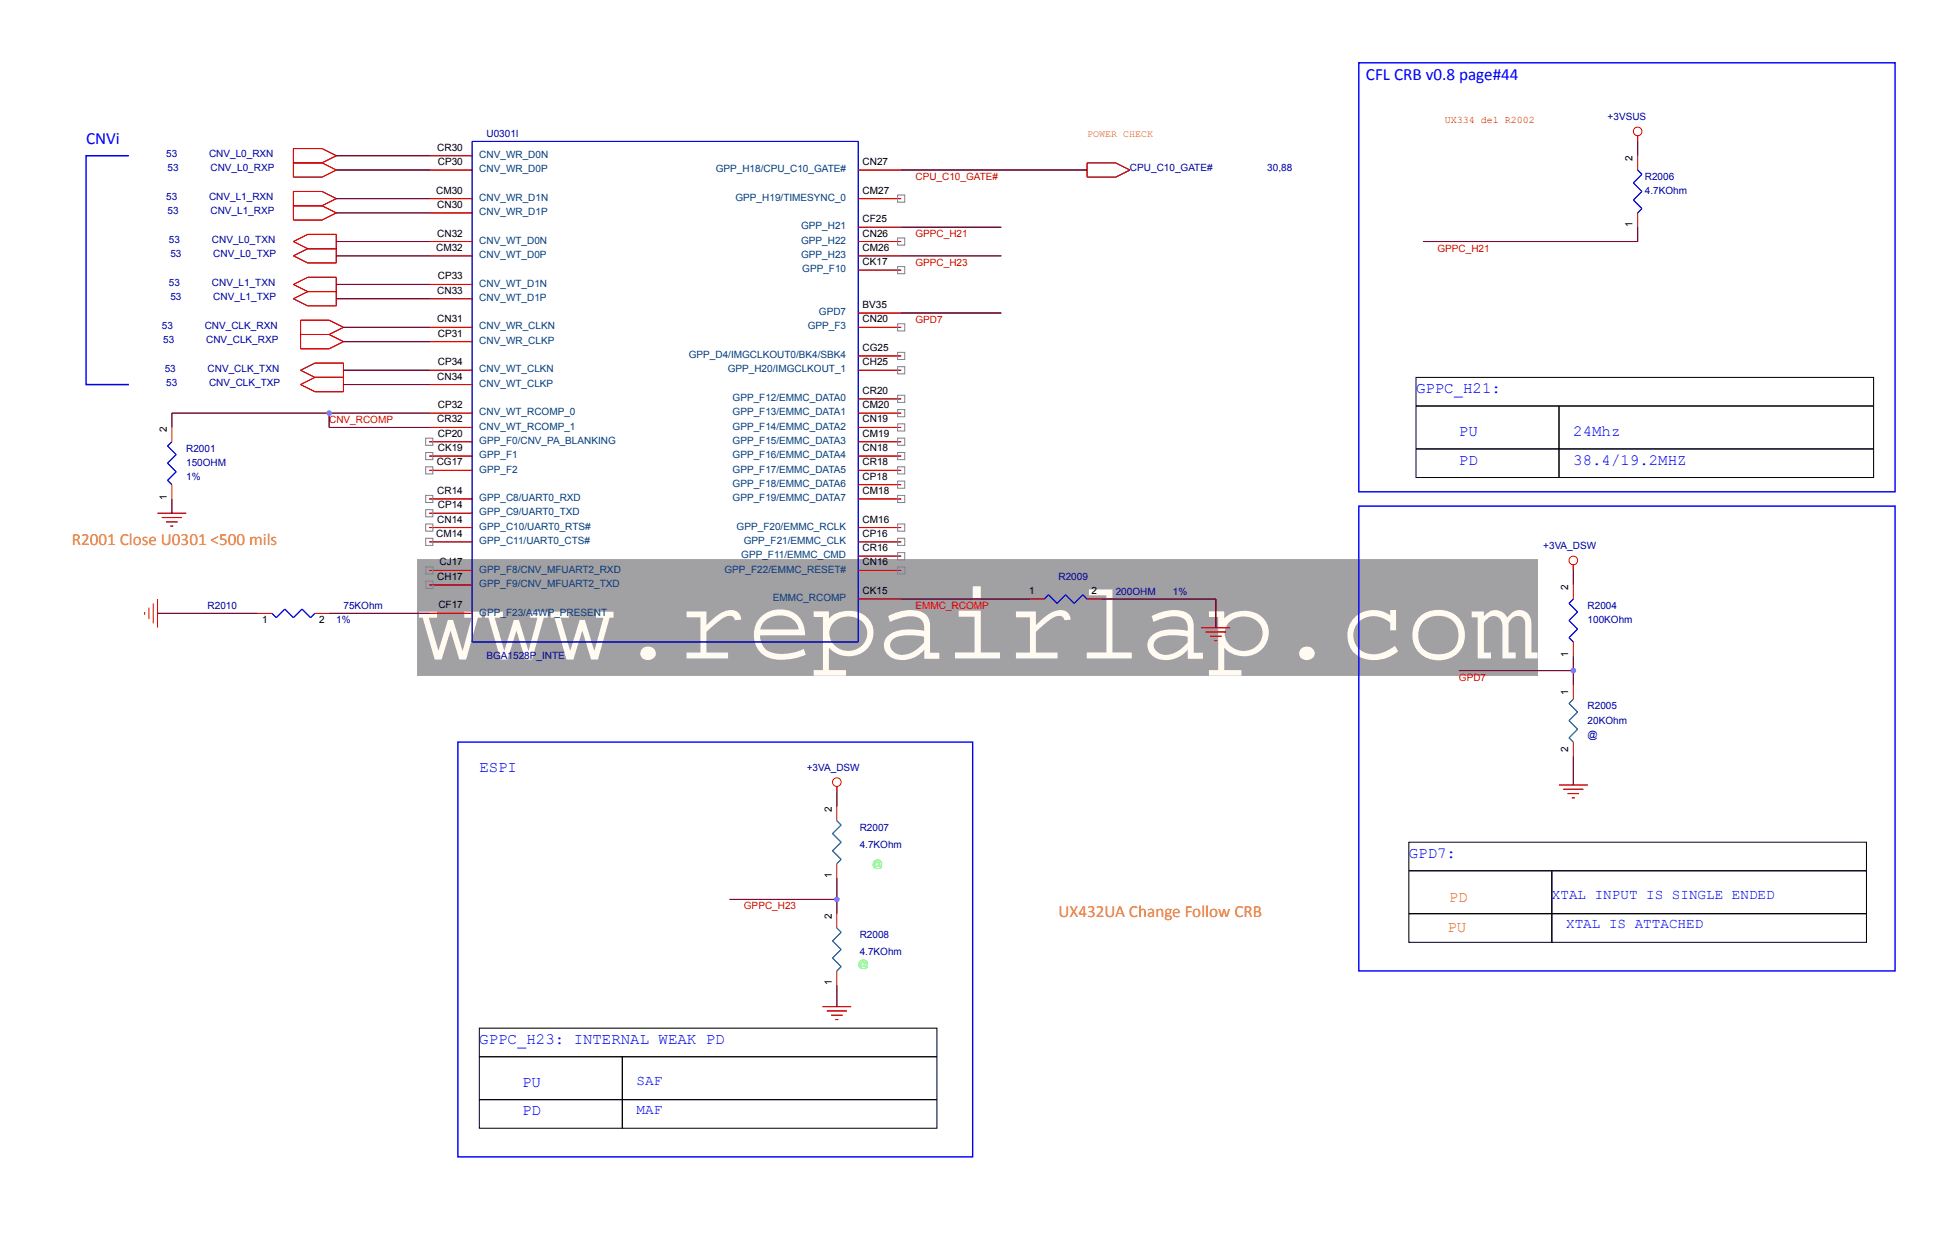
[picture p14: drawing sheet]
<svg xmlns="http://www.w3.org/2000/svg" width="220mm" height="139mm" viewBox="0 0 220 139" stroke-linecap="round" stroke-linejoin="round" font-family="sans-serif">
<defs><g id="words">
<text font-size="12.3" fill="#fffbf0" x="46.9" y="74">www.repairlap.com</text>
<g font-size="1.9" fill="#00f">
<text x="153.6" y="9">CFL CRB v0.8 page#44</text>
<text x="9.7" y="16.2">CNVi</text>
</g>
<g font-size="1.9" fill="#ff8000">
<text x="8.1" y="61.2">R2001 Close U0301 &lt;500 mils</text>
<text x="119" y="103.1">UX432UA Change Follow CRB</text>
</g>
<g font-size="1.8" fill="#00f">
<text x="159.2" y="44.2">GPPC_H21:</text>
<text x="164" y="52.2">PD</text>
<text x="164" y="49">PU</text>
<text x="176.9" y="52.2">38.4/19.2MHZ</text>
<text x="176.9" y="49">24Mhz</text>
<text x="53.9" y="86.8">ESPI</text>
<text x="158.4" y="96.5">GPD7:</text>
<text x="53.9" y="117.4">GPPC_H23: INTERNAL WEAK PD</text>
<text x="58.7" y="125.4">PD</text>
<text x="58.7" y="122.2">PU</text>
</g>
<g font-size="1.8" fill="#ff8000">
<text x="162.9" y="101.4">PD</text>
<text x="162.8" y="104.8">PU</text>
</g>
<g font-size="1.6" fill="#00f">
<text x="174.5" y="101.1">XTAL INPUT IS SINGLE ENDED</text>
<text x="176.1" y="104.3">XTAL IS ATTACHED</text>
<text x="71.6" y="125.2">MAF</text>
<text x="71.6" y="122">SAF</text>
</g>
<g font-size="1.1" fill="#0000a0">
<text x="18.7" y="17.7">53</text>
<text x="23.5" y="17.7">CNV_L0_RXN</text>
<text x="54.7" y="15.4">U0301I</text>
<text x="180.8" y="13.5">+3VSUS</text>
<text x="18.7" y="22.5">53</text>
<text x="18.8" y="19.3">53</text>
<text x="23.5" y="22.5">CNV_L1_RXN</text>
<text x="23.7" y="19.3">CNV_L0_RXP</text>
<text x="127.1" y="19.3">CPU_C10_GATE#</text>
<text x="142.5" y="19.3">30,88</text>
<text x="184.9" y="20.2">R2006</text>
<text x="184.9" y="21.8">4.7KOhm</text>
<text x="18.8" y="24.1">53</text>
<text x="19" y="27.3">53</text>
<text x="19.2" y="28.9">53</text>
<text x="23.7" y="24.1">CNV_L1_RXP</text>
<text x="23.8" y="27.3">CNV_L0_TXN</text>
<text x="24" y="28.9">CNV_L0_TXP</text>
<text x="19" y="32.1">53</text>
<text x="19.2" y="33.7">53</text>
<text x="23.8" y="32.1">CNV_L1_TXN</text>
<text x="24" y="33.7">CNV_L1_TXP</text>
<text x="18.2" y="37">53</text>
<text x="18.4" y="38.6">53</text>
<text x="18.5" y="41.8">53</text>
<text x="23" y="37">CNV_CLK_RXN</text>
<text x="23.2" y="38.6">CNV_CLK_RXP</text>
<text x="23.3" y="41.8">CNV_CLK_TXN</text>
<text x="18.7" y="43.4">53</text>
<text x="23.5" y="43.4">CNV_CLK_TXP</text>
<text x="20.9" y="50.8">R2001</text>
<text x="20.9" y="52.4">150OHM</text>
<text x="20.9" y="54">1%</text>
<text x="119" y="65.3">R2009</text>
<text x="173.5" y="61.7">+3VA_DSW</text>
<text x="23.3" y="68.5">R2010</text>
<text x="37.8" y="70.1">1%</text>
<text x="38.6" y="68.5">75KOhm</text>
<text x="125.5" y="66.9">200OHM</text>
<text x="131.9" y="66.9">1%</text>
<text x="178.5" y="68.5">R2004</text>
<text x="178.5" y="70.1">100KOhm</text>
<text x="54.7" y="74.1">BGA1528P_INTE</text>
<text x="178.5" y="79.7">R2005</text>
<text x="178.5" y="81.3">20KOhm</text>
<text x="178.5" y="83">@</text>
<text x="90.7" y="86.7">+3VA_DSW</text>
<text x="96.7" y="93.4">R2007</text>
<text x="96.7" y="95.3">4.7KOhm</text>
<text x="96.7" y="105.5">R2008</text>
<text x="96.7" y="107.4">4.7KOhm</text>
</g>
<g font-size="1.1">
<text x="49.2" y="16.9">CR30</text>
<text x="49" y="21.8">CM30</text>
<text x="49.2" y="23.4">CN30</text>
<text x="49.2" y="18.6">CP30</text>
<text x="97" y="21.8">CM27</text>
<text x="97" y="18.5">CN27</text>
<text x="183.6" y="18.1" transform="rotate(-90 183.6 18.1)">2</text>
<text x="49" y="28.2">CM32</text>
<text x="49.2" y="26.6">CN32</text>
<text x="97" y="29.8">CK17</text>
<text x="97" y="25">CF25</text>
<text x="97" y="26.6">CN26</text>
<text x="97" y="28.2">CM26</text>
<text x="183.6" y="25.5" transform="rotate(-90 183.6 25.5)">1</text>
<text x="49.2" y="33">CN33</text>
<text x="49.2" y="31.4">CP33</text>
<text x="97" y="34.6">BV35</text>
<text x="49.2" y="36.2">CN31</text>
<text x="49.2" y="37.8">CP31</text>
<text x="49.2" y="41.1">CP34</text>
<text x="97" y="36.2">CN20</text>
<text x="97" y="39.5">CG25</text>
<text x="97" y="41.1">CH25</text>
<text x="49.2" y="42.7">CN34</text>
<text x="49.2" y="47.5">CR32</text>
<text x="49.2" y="45.9">CP32</text>
<text x="97" y="45.9">CM20</text>
<text x="97" y="47.5">CN19</text>
<text x="97" y="44.3">CR20</text>
<text x="18.8" y="48.6" transform="rotate(-90 18.8 48.6)">2</text>
<text x="49.1" y="52.3">CG17</text>
<text x="49.2" y="50.7">CK19</text>
<text x="49.2" y="49.1">CP20</text>
<text x="97" y="50.7">CN18</text>
<text x="97" y="52.3">CR18</text>
<text x="97" y="53.9">CP18</text>
<text x="97" y="49.1">CM19</text>
<text x="18.8" y="56.2" transform="rotate(-90 18.8 56.2)">1</text>
<text x="49.2" y="55.5">CR14</text>
<text x="49.2" y="58.8">CN14</text>
<text x="49.2" y="57.1">CP14</text>
<text x="97" y="55.5">CM18</text>
<text x="97" y="58.8">CM16</text>
<text x="49" y="60.4">CM14</text>
<text x="49.2" y="65.2">CH17</text>
<text x="49.4" y="63.6">CJ17</text>
<text x="97" y="62">CR16</text>
<text x="97" y="63.6">CN16</text>
<text x="97" y="60.4">CP16</text>
<text x="29.5" y="70">1</text>
<text x="35.9" y="70">2</text>
<text x="49.3" y="68.4">CF17</text>
<text x="97" y="66.8">CK15</text>
<text x="115.7" y="66.8">1</text>
<text x="122.7" y="66.8">2</text>
<text x="176.3" y="66.3" transform="rotate(-90 176.3 66.3)">2</text>
<text x="176.3" y="73.9" transform="rotate(-90 176.3 73.9)">1</text>
<text x="176.3" y="78.1" transform="rotate(-90 176.3 78.1)">1</text>
<text x="176.3" y="84.5" transform="rotate(-90 176.3 84.5)">2</text>
<text x="93.5" y="91.3" transform="rotate(-90 93.5 91.3)">2</text>
<text x="93.5" y="98.7" transform="rotate(-90 93.5 98.7)">1</text>
<text x="93.5" y="103.4" transform="rotate(-90 93.5 103.4)">2</text>
<text x="93.5" y="110.8" transform="rotate(-90 93.5 110.8)">1</text>
</g>
<g font-size="1.1" fill="#004080">
<text x="53.9" y="17.7">CNV_WR_D0N</text>
<text x="53.9" y="19.4">CNV_WR_D0P</text>
<text x="53.9" y="22.6">CNV_WR_D1N</text>
<text x="80.5" y="19.4">GPP_H18/CPU_C10_GATE#</text>
<text x="82.7" y="22.6">GPP_H19/TIMESYNC_0</text>
<text x="53.9" y="24.2">CNV_WR_D1P</text>
<text x="53.9" y="27.4">CNV_WT_D0N</text>
<text x="53.9" y="29">CNV_WT_D0P</text>
<text x="90.1" y="25.8">GPP_H21</text>
<text x="90.1" y="27.4">GPP_H22</text>
<text x="90.1" y="29">GPP_H23</text>
<text x="53.9" y="32.2">CNV_WT_D1N</text>
<text x="53.9" y="33.8">CNV_WT_D1P</text>
<text x="90.2" y="30.6">GPP_F10</text>
<text x="92.1" y="35.4">GPD7</text>
<text x="53.9" y="37">CNV_WR_CLKN</text>
<text x="53.9" y="38.7">CNV_WR_CLKP</text>
<text x="53.9" y="41.9">CNV_WT_CLKN</text>
<text x="77.5" y="40.3">GPP_D4/IMGCLKOUT0/BK4/SBK4</text>
<text x="81.8" y="41.9">GPP_H20/IMGCLKOUT_1</text>
<text x="90.8" y="37">GPP_F3</text>
<text x="53.9" y="43.5">CNV_WT_CLKP</text>
<text x="53.9" y="46.7">CNV_WT_RCOMP_0</text>
<text x="82.4" y="46.7">GPP_F13/EMMC_DATA1</text>
<text x="82.4" y="45.1">GPP_F12/EMMC_DATA0</text>
<text x="53.9" y="51.5">GPP_F1</text>
<text x="53.9" y="53.1">GPP_F2</text>
<text x="53.9" y="49.9">GPP_F0/CNV_PA_BLANKING</text>
<text x="53.9" y="48.3">CNV_WT_RCOMP_1</text>
<text x="82.4" y="51.5">GPP_F16/EMMC_DATA4</text>
<text x="82.4" y="48.3">GPP_F14/EMMC_DATA2</text>
<text x="82.4" y="53.1">GPP_F17/EMMC_DATA5</text>
<text x="82.4" y="49.9">GPP_F15/EMMC_DATA3</text>
<text x="53.9" y="56.3">GPP_C8/UART0_RXD</text>
<text x="53.9" y="59.6">GPP_C10/UART0_RTS#</text>
<text x="53.9" y="57.9">GPP_C9/UART0_TXD</text>
<text x="82.4" y="56.3">GPP_F19/EMMC_DATA7</text>
<text x="82.4" y="54.7">GPP_F18/EMMC_DATA6</text>
<text x="82.8" y="59.6">GPP_F20/EMMC_RCLK</text>
<text x="53.9" y="61.2">GPP_C11/UART0_CTS#</text>
<text x="53.9" y="64.4">GPP_F8/CNV_MFUART2_RXD</text>
<text x="53.9" y="66">GPP_F9/CNV_MFUART2_TXD</text>
<text x="81.5" y="64.4">GPP_F22/EMMC_RESET#</text>
<text x="83.4" y="62.8">GPP_F11/EMMC_CMD</text>
<text x="83.6" y="61.2">GPP_F21/EMMC_CLK</text>
<text x="53.9" y="69.2">GPP_F23/A4WP_PRESENT</text>
<text x="86.9" y="67.6">EMMC_RCOMP</text>
</g>
<text font-size="1.1" fill="#ff8000" x="122.2" y="15.4">POWER CHECK</text>
<g font-size="1.1" fill="#f00">
<text x="162.4" y="13.8">UX334 del R2002</text>
<text x="102.9" y="20.2">CPU_C10_GATE#</text>
<text x="102.9" y="26.7">GPPC_H21</text>
<text x="102.9" y="29.9">GPPC_H23</text>
<text x="161.6" y="28.3">GPPC_H21</text>
<text x="102.9" y="36.3">GPD7</text>
<text x="37" y="47.6">CNV_RCOMP</text>
<text x="102.9" y="68.5">EMMC_RCOMP</text>
<text x="164" y="76.5">GPD7</text>
<text x="83.6" y="102.2">GPPC_H23</text>
</g>
<g font-size="1.1" fill="#0f0">
<text x="98.1" y="97.4">@</text>
<text x="96.5" y="108.7">@</text>
</g>
</g></defs>
<path d="M46.9 62.9h126v13.1h-126z" fill="#a1a1a3" stroke="#a1a1a3" stroke-width=".11"/>
<g fill="#000">
<path d="M33 16.7v1.6zM33 18.3v1.6zM36.2 18.3l1.6-.8zM36.2 19.9l1.6-.8zM36.2 16.7l1.6 .8zM36.2 18.3l1.6 .8zM122.2 18.3v1.6zM125.5 19.9l1.6-.8zM125.5 18.3l1.6 .8zM184.1 15.3v.6zM184.1 15.9v1.6zM184.1 19.1l.5 .5z"/>
<path d="M33 21.5v1.6zM33 23.1v1.6zM33 27.2l1.6-.8zM33 28.8l1.6-.8zM33 32l1.6-.8zM33 33.6l1.6-.8zM33.8 36v1.6zM33.8 37.6v1.6zM33 27.2l1.6 .8zM33 28.8l1.6 .8zM33 32l1.6 .8zM33 33.6l1.6 .8z"/>
<path d="M36.2 23.1l1.6-.8zM36.2 24.7l1.6-.8zM37 37.6l1.6-.8zM37 39.2l1.6-.8zM36.2 21.5l1.6 .8zM36.2 23.1l1.6 .8zM37.8 26.4v1.6zM37.8 28v1.6zM37.8 31.2v1.6zM37.8 32.8v1.6zM37 36l1.6 .8zM37 37.6l1.6 .8z"/>
<path d="M183.7 20.6l.9-1zM183.7 22.5l.9-1zM184.1 23.9l.5-.4zM184.1 25.5v1.7zM183.7 20.6l.9 .9zM183.7 22.5l.9 1zM18.8 50.2l.5-.5zM18.8 52.1l1-1zM18.8 54l1-1zM19.2 59.2h.3zM18.8 54l.5 .5zM19.3 46.5v1.6z"/>
<path d="M19.3 56.1v1.6zM18.8 50.2l1 .9zM18.8 52.1l1 .9zM18.7 58.7h1.3zM33.8 41.6l1.6-.8zM33.8 43.2l1.6-.8zM33.8 41.6l1.6 .8zM33.8 43.2l1.6 .8zM37 46.5v1.6zM38.6 40.8v1.6zM38.6 42.4v1.6zM30.6 69l.5 .4z"/>
<path d="M31.1 69.4l.9-.9zM32 68.5l1 .9zM33 69.4l1-.9zM34 68.5l.9 .9zM34.9 69.4l.5-.4zM117.4 67.4l.5-.5zM115.8 67.4h1.6zM117.9 66.9l1 .9zM118.9 67.8l.9-.9zM119.8 66.9l1 .9zM120.8 67.8l1-.9zM121.8 66.9l.4 .5z"/>
<path d="M122.2 67.4h1.6zM136.5 72h.4zM136.1 71.5h1.3zM176.4 67.8l.5-.4zM176.4 69.8l1-1zM176.4 71.7l1-1zM176.4 79.1l1 1zM176.4 71.7l.5 .5zM176.9 78.6l-.5 .5zM176.9 63.5v.6zM176.9 75.4v1.6zM176.9 64.1v1.6z"/>
<path d="M176.9 73.8v1.6zM176.4 67.8l1 1zM176.4 69.8l1 .9zM93.6 93.7l1-.9zM93.6 95.7l1-1zM94.1 97.1l.5-.5zM94.1 88.4v.7zM94.1 89.1v1.6zM94.1 92.3l.5 .5zM93.6 93.7l1 1zM93.6 95.7l1 .9zM176.4 83l.5 .4z"/>
<path d="M176.4 81l1 1zM176.7 89.7h.4zM177.4 82l-1 1zM177.4 80.1l-1 .9zM176.3 89.2h1.3zM93.6 105.8l1-1zM93.6 107.7l1-.9zM93.9 114.6h.4zM94.1 109.2l.5-.5zM94.1 101.1v1.6zM94.1 104.3l.5 .5zM93.6 105.8l1 1z"/>
<path d="M93.6 107.7l1 1zM93.5 114.1h1.2z"/>
</g>
<path d="M53.1 15.9h43.4v56.3h-43.4zM184.1 19.1l.5 .5-.9 1 .9 .9-.9 1 .9 1-.5 .4M19.3 49.7l-.5 .5 1 .9-1 1 1 .9-1 1 .5 .5M30.6 69l.5 .4 .9-.9 1 .9 1-.9 .9 .9 .5-.4M122.2 67.4l-.4-.5-1 .9-1-.9-.9 .9-1-.9-.5 .5M176.9 67.4l-.5 .4 1 1-1 1 1 .9-1 1 .5 .5" fill="none" stroke="#00f" stroke-width=".11"/>
<g fill="none" stroke="#f00" stroke-width=".11">
<path d="M33 18.3h3.2M33 16.7h3.2l1.6 .8-1.6 .8 1.6 .8-1.6 .8h-3.2zM48.3 17.5h4.8M48.3 19.1h4.8M96.5 19.1h4.8M122.2 18.3h3.3l1.6 .8-1.6 .8h-3.3zM184.1 17.5v1.6M184.1 15.3v.6M33 21.5h3.2l1.6 .8-1.6 .8 1.6 .8-1.6 .8h-3.2zM33 23.1h3.2M33 27.2l1.6-.8h3.2v3.2h-3.2l-1.6-.8 1.6-.8zM33 32l1.6-.8h3.2v3.2h-3.2l-1.6-.8 1.6-.8z"/>
<path d="M33.8 36h3.2l1.6 .8-1.6 .8 1.6 .8-1.6 .8h-3.2zM34.6 28h3.2M34.6 32.8h3.2M37 37.6h-3.2M48.3 36.8h4.8M48.3 38.4h4.8M48.3 22.3h4.8M48.3 23.9h4.8M48.3 27.2h4.8M48.3 28.8h4.8M48.3 32h4.8M48.3 33.6h4.8"/>
<path d="M96.5 36.8h4.8M96.5 22.3h4.8M96.5 27.2h4.8M96.5 28.8h4.8M96.5 30.4h4.8M96.5 25.5h4.8M96.5 35.2h4.8M184.1 23.9v1.6M17.7 57.7h3.2M18.2 58.2h2.2M18.7 58.7h1.3M19.2 59.2h.3"/>
<path d="M19.3 48.1v1.6M19.3 54.5v1.6M33.8 41.6l1.6-.8h3.2v3.2h-3.2l-1.6-.8 1.6-.8zM38.6 42.4h-3.2M48.3 41.6h4.8M48.3 43.2h4.8M48.3 56.1h4.8M48.3 46.5h4.8M48.3 51.3h4.8M48.3 59.3h4.8M48.3 52.9h4.8M48.3 49.7h4.8"/>
<path d="M48.3 48.1h4.8M48.3 57.7h4.8M96.5 41.6h4.8M96.5 56.1h4.8M96.5 46.5h4.8M96.5 51.3h4.8M96.5 59.3h4.8M96.5 52.9h4.8M96.5 49.7h4.8M96.5 40h4.8M96.5 48.1h4.8M96.5 44.8h4.8"/>
<path d="M96.5 54.5h4.8M16.3 68.8v.3M16.8 68.3v1.3M17.2 67.8v2.3M17.7 67.4v3.2M29 69h1.6M35.4 69h1.6M48.3 64.1h4.8M48.3 60.9h4.8M48.3 69h4.8M48.3 65.7h4.8M96.5 67.4h4.8"/>
<path d="M96.5 62.5h4.8M96.5 64.1h4.8M96.5 60.9h4.8M115.8 67.4h1.6M122.2 67.4h1.6M135.1 70.6h3.2M135.6 71.1h2.2M136.1 71.5h1.3M136.5 72h.4M176.9 63.5v.6M176.9 65.7v1.7M176.9 72.2v1.6"/>
<path d="M176.9 77v1.6M94.1 90.7v1.6M94.1 97.1v1.6M94.1 88.4v.7M175.3 88.3h3.2M175.8 88.7h2.2M176.3 89.2h1.3M176.7 89.7h.4M176.9 83.4v1.6M92.5 113.2h3.2M93 113.7h2.2M93.5 114.1h1.2"/>
<path d="M93.9 114.6h.4M94.1 102.7v1.6M94.1 109.2v1.6"/>
<circle cx="184.1" cy="14.8" r=".48"/>
<circle cx="176.9" cy="63" r=".48"/>
<circle cx="94.1" cy="87.9" r=".48"/>
</g>
<g fill="none" stroke="#000" stroke-width=".11">
<path d="M33 18.3h3.2M33 16.7h3.2M33 19.9h3.2M53.1 15.9h43.4v56.3h-43.4zM53.1 17.5h-15.3M53.1 19.1h-15.3M96.5 19.1h25.7M122.2 18.3h3.3M122.2 19.9h3.3M33 21.5h3.2M33 23.1h3.2M33 24.7h3.2"/>
<path d="M33.8 39.2h3.2M33.8 36h3.2M34.6 26.4h3.2M34.6 28h3.2M34.6 31.2h3.2M34.6 32.8h3.2M34.6 29.6h3.2M34.6 34.4h3.2M37 37.6h-3.2M53.1 36.8h-14.5M53.1 38.4h-14.5M53.1 22.3h-15.3"/>
<path d="M53.1 23.9h-15.3M53.1 27.2h-15.3M53.1 28.8h-15.3M53.1 32h-15.3M53.1 33.6h-15.3M96.5 36.8h4.8M96.5 22.3h4.8M96.5 27.2h4.8M96.5 28.8h16.1M96.5 30.4h4.8M96.5 25.5h16.1M96.5 35.2h16.1"/>
<path d="M160 27.2h24.1M17.7 57.7h3.2M18.2 58.2h2.2M35.4 44h3.2M35.4 40.8h3.2M38.6 42.4h-3.2M48.3 56.1h4.8M48.3 51.3h4.8M48.3 59.3h4.8M48.3 52.9h4.8M48.3 49.7h4.8M48.3 57.7h4.8"/>
<path d="M53.1 41.6h-14.5M53.1 43.2h-14.5M53.1 46.5h-33.8M53.1 48.1h-16.1M96.5 41.6h4.8M96.5 56.1h4.8M96.5 46.5h4.8M96.5 51.3h4.8M96.5 59.3h4.8M96.5 52.9h4.8M96.5 49.7h4.8M96.5 40h4.8"/>
<path d="M96.5 48.1h4.8M96.5 44.8h4.8M96.5 54.5h4.8M17.7 69h11.3M48.3 64.1h4.8M48.3 60.9h4.8M48.3 65.7h4.8M53.1 69h-16.1M96.5 67.4h19.3M96.5 62.5h4.8M96.5 64.1h4.8M96.5 60.9h4.8"/>
<path d="M123.8 67.4h12.9v3.2M135.1 70.6h3.2M135.6 71.1h2.2M164 75.4h12.9M94.1 98.7v2.4h-12.1M175.3 88.3h3.2M175.8 88.7h2.2M176.9 85v3.3M92.5 113.2h3.2M93 113.7h2.2M94.1 110.8v2.4"/>
</g>
<g fill="none" stroke="#808080" stroke-width=".11">
<path d="M100.9 36.4h.8v.8h-.8zM100.9 39.6h.8v.8h-.8zM100.9 30h.8v.8h-.8zM100.9 26.8h.8v.8h-.8zM100.9 21.9h.8v.8h-.8zM47.9 55.7h.8v.8h-.8zM47.9 58.9h.8v.8h-.8zM47.9 50.9h.8v.8h-.8zM47.9 52.5h.8v.8h-.8zM47.9 49.3h.8v.8h-.8zM47.9 57.3h.8v.8h-.8zM100.9 46h.8v.9h-.8z"/>
<path d="M100.9 50.9h.8v.8h-.8zM100.9 55.7h.8v.8h-.8zM100.9 58.9h.8v.8h-.8zM100.9 47.7h.8v.8h-.8zM100.9 41.2h.8v.8h-.8zM100.9 52.5h.8v.8h-.8zM100.9 44.4h.8v.8h-.8zM100.9 54.1h.8v.8h-.8zM100.9 49.3h.8v.8h-.8zM47.9 60.5h.8v.8h-.8zM47.9 65.3h.8v.8h-.8zM47.9 63.7h.8v.8h-.8z"/>
<path d="M100.9 62.1h.8v.8h-.8zM100.9 63.7h.8v.8h-.8zM100.9 60.5h.8v.8h-.8z"/>
</g>
<path d="M176.9 78.6l-.5 .5 1 1-1 .9 1 1-1 1 .5 .4M94.1 92.3l.5 .5-1 .9 1 1-1 1 1 .9-.5 .5M94.1 104.3l.5 .5-1 1 1 1-1 .9 1 1-.5 .5" fill="none" stroke="#00ff80" stroke-width=".11"/>
<g fill="none" stroke="#800040" stroke-width=".11">
<path d="M37.8 19.1h10.5M37.8 17.5h10.5M101.3 19.1h20.9M184.1 15.9v1.6M37.8 27.2h10.5M37.8 28.8h10.5M37.8 32h10.5M37.8 33.6h10.5M37.8 22.3h10.5M37.8 23.9h10.5M38.6 36.8h9.7M38.6 38.4h9.7"/>
<path d="M101.3 25.5h11.3M101.3 35.2h11.3M101.3 28.8h11.3M184.1 25.5v1.7h-24.1M19.3 56.1v1.6M37 46.5v1.6h11.3M38.6 41.6h9.7M38.6 43.2h9.7M48.3 46.5h-29v1.6M17.7 69h11.3M37 69h11.3M101.3 67.4h14.5"/>
<path d="M123.8 67.4h12.9v3.2M164 75.4h12.9M176.9 64.1v1.6M176.9 73.8v3.2M94.1 89.1v1.6M94.1 98.7v4M176.9 85v3.3M82 101.1h12.1M94.1 110.8v2.4"/>
</g>
<g fill="#f0f">
<circle cx="37" cy="46.5" r=".32"/>
<circle cx="94.1" cy="101.1" r=".32"/>
<circle cx="176.9" cy="75.4" r=".32"/>
</g>
<path d="M14.5 17.5h-4.8v25.7h4.8M152.8 7.1h60.3v48.2h-60.3zM152.8 56.9h60.3v52.3h-60.3zM51.5 83.4h57.9v46.7h-57.9z" fill="none" stroke="#00f" stroke-width=".16"/>
<path d="M159.2 42.4h51.5v11.3h-51.5zM159.2 45.6h51.5M159.2 50.5h51.5M175.3 45.6v8.1M158.4 94.7h51.5v11.2h-51.5zM158.4 97.9h51.5M174.5 97.9v8M53.9 115.6h51.5v11.3h-51.5zM53.9 118.8h51.5M70 118.8v8.1M158.4 102.7h51.5M53.9 123.6h51.5" fill="none" stroke="#000" stroke-width=".11"/>
<use href="#words"/>
</svg>
